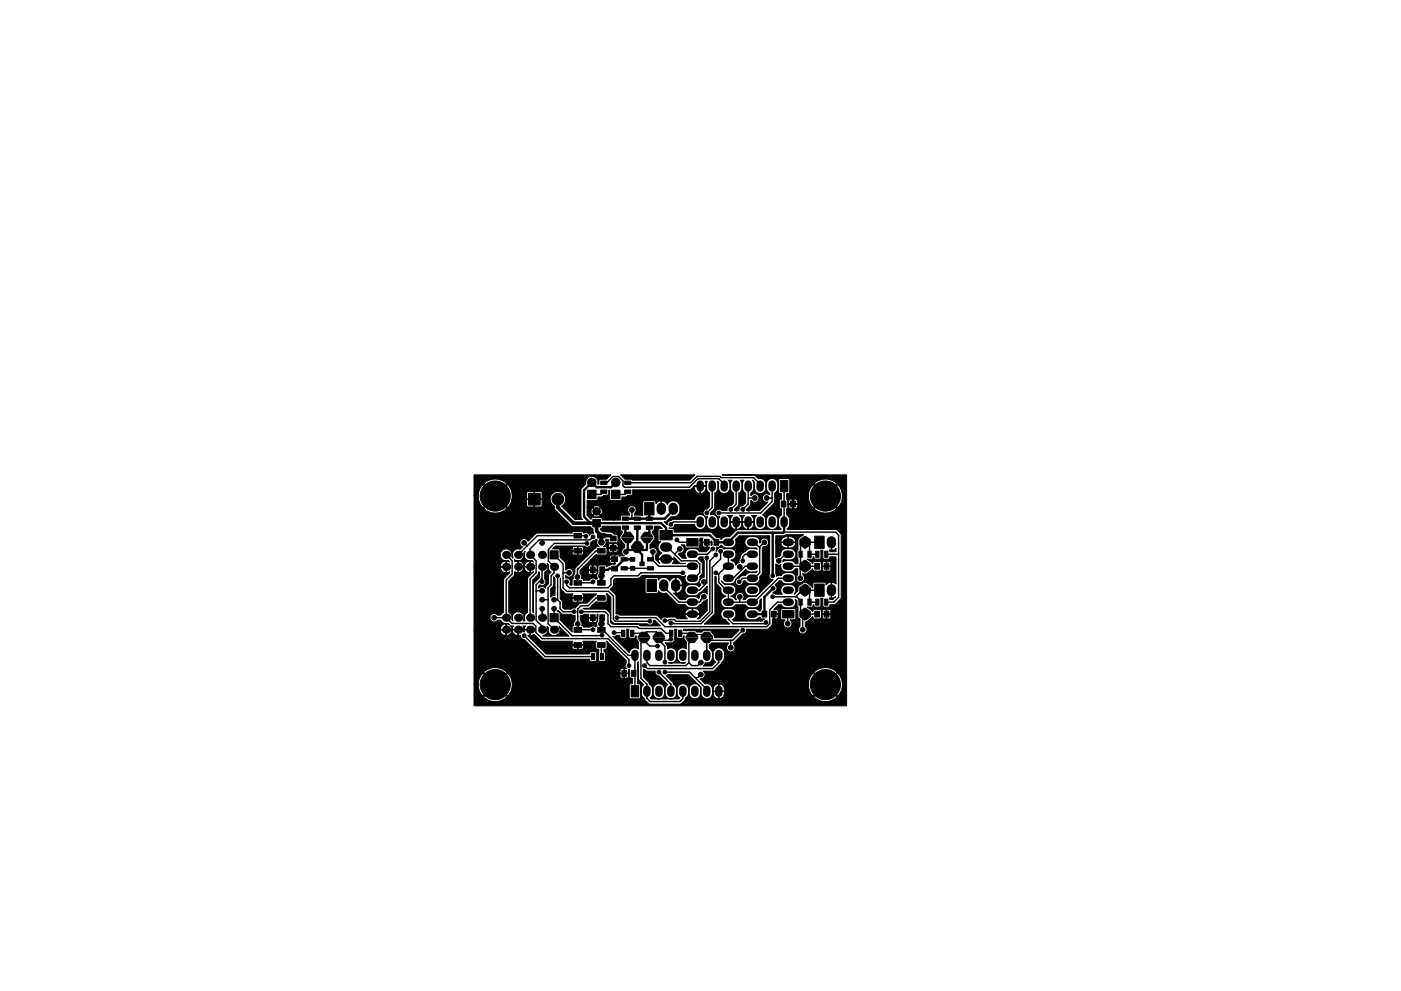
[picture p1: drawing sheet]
<svg xmlns="http://www.w3.org/2000/svg" width="297mm" height="210mm" viewBox="0 0 297 210" stroke-linecap="round" stroke-linejoin="round" font-family="sans-serif">
<g fill="#000" stroke="#000" stroke-width=".21">
<path d="M103.8 104.2l1.2 1 1.1-1.1-1 1.1 1.1 1.1-1.2-1-1.1 1.1 1-1.2zM109.1 118.7a1.33 1.33 0 0 0 1.5 0 1.33 1.33 0 0 0 .5-1.5l.2-.2a1.27 1.27 0 0 0 .1 1.5 1.27 1.27 0 0 0 1.4 .4l.3 .3-.5-.2-.2 .1v2.3l.2 .1 .5-.2-1.1 1.1-.2 .4v7.1a1.26 1.26 0 0 0-.5 1.8h-.4a1.27 1.27 0 0 0-1-1.9 1.27 1.27 0 0 0-1.1 1.9l-.3-.2a1.25 1.25 0 0 0-.6-1.6v-6.6l1.1-1.2 .1-.8 .5 .2 .2-.1v-1.1l.1 1.1a1.2 1.2 0 0 0 1.3-.9l.5 .8 .4 .2 .2-.1v-1.1h-1.1v.2l-.2-.2h-1.2v-1.2l.1 1.1h1.1l.1-.2 .1 .2h1.1v-1.1a1.2 1.2 0 0 0-1.2 .9 1.26 1.26 0 0 0-2-.8zM112 104.7h2.5v2.5h-2.5zM116 119.6l.3 .2a1.25 1.25 0 0 0 .6 1.6l-.6 .6v1.8l-.6 .6v.4a.9 .9 0 0 0-1.5 0v-.5l.2-.2a.83 .83 0 0 0 1.2-.2 .83 .83 0 0 0-.1-1.1v-1.4a1.26 1.26 0 0 0 .5-1.8zM116.6 116.9h1.7v1.7h-1.7zM121.7 116.3h1.6v1h-1.6zM121.7 113.1h1.6v1h-1.6zM124.6 104h1.8v1.8h-1.8zM117.2 116.5l.1-.2h4l.1 .5h1.1v-.8v.8h1.1l.1-.6-.4-.3h-1.6l-.4 .4h-4l.5-.5h6.1a.85 .85 0 0 0 1 .2 .85 .85 0 0 0 .4-.9l1.1-.7 .2 .1a1 1 0 0 0 .4 1.4l-.6 .2-4.4 4.3-.1 .3v1a1.02 1.02 0 0 0-.4 1.1l-.2 .3v1.1h-.4l-.2-.2a.8 .8 0 0 0 .1-1 .8 .8 0 0 0-.9-.3v-.6a.91 .91 0 0 0 1.4 .1 .91 .91 0 0 0 0-1.3 .91 .91 0 0 0-1.4 .1v-1.5l-1.2-1.3v-1.2h2.6v.5l.4 .2 .8-.1v-.7l.1 .8h.8l.3-.2v-.5h-5l-.2-.5zM125.7 110.2h1.6v1.6h-1.6zM127.4 102.1h1.3v.7h-1.3zM127.4 104h1.3v.7h-1.3z"/>
<path d="M126.7 116.3h1.6v1h-1.6zM126.7 113.1h1.6v1h-1.6zM100.5 100.7h29l-.9 1h-1.5l-.1 .3v.7h-.3a1.3 1.3 0 0 0-1.2-1.6 1.3 1.3 0 0 0-1.3 1.6l-.9 .9-.1 .4v5.6l.3 .6h-1.6l-2.8-2.8a1.66 1.66 0 0 0 .5-2.5 1.66 1.66 0 0 0-2.6 0 1.66 1.66 0 0 0 .5 2.5l.2 .8 3.5 3.4 .4 .2h3.7l.1 .3 .3 .1 .2 .9a.79 .79 0 0 0-.9 .5 .9 .9 0 0 0-1.3-.5l-.3-.3-1.7-.1-.4 .4h-7.5l-1.9 1.7a.9 .9 0 0 0-1.4-.2 .9 .9 0 0 0 .3 1.4l-.5 .5a1.27 1.27 0 0 0-1.5 .5 1.27 1.27 0 0 0 0 1.4l-.3-.3 .1-.1a1.27 1.27 0 0 0-1.3-1.5 1.27 1.27 0 0 0-1.2 1.4 1.27 1.27 0 0 0 1.6 1l.3 .3-.4-.2-.2 .1v2.3l.2 .1 .4-.2v.3l-1.2 1.3v7l-.2 .1a1.11 1.11 0 0 1-1.1 .5 .9 .9 0 0 0-1.3-.1 .9 .9 0 0 0 0 1.3 .9 .9 0 0 0 1.3-.1 1.11 1.11 0 0 1 1.1 .5l.5 .2h.6l.4 .3-.5-.2h-.2v1.1h1.1l.1-.1-.4-.7 .7 .1-.3 .6 .1 .1h2.3l.1-.1-.3-.6h.6l-.2 .6v.1h1.3l-.1 1.3h.2l.6-.2 1.6 1.4 6.6 .1-.1 .2 .1 .5h2.2l.1-.5-.1-.2h2.8l-.1 1.3 .2 .3 .4 .1v2.2l.3 .4h.9l.3-.3v-1.5l-.3-.3v-.5l.4-.1 .2-.2v-1.2l-.1-.2h.1l4.1 4.1v.4a.8 .8 0 0 0 0 1.2l-.4 .1v.9h.8v-.8h.3v1.6l.2 .3h.4v1.2h-.5l-.2 .4v2.4l.3 .3 1.8 .1 .3-.4v-2.5l-.2-.3h-.4v-4.6l.1-.1v3.6l1.2 1.3-.5 .7v1.3l.7 1.2 .8 .8 6.8 .1 .9-.8 .1-.5 .5-.4 .2-.4v-1.1h.1v1.1a1.2 1.2 0 0 0 1.3 1 1.2 1.2 0 0 0 1.1-1.2v-1.1a1.2 1.2 0 0 0-1.3-.9 1.2 1.2 0 0 0-1.1 1.1l-.1-.2a1.2 1.2 0 0 0-1.3-.9 1.2 1.2 0 0 0-1.1 1.1v1.1l.5 .8-.2 .2h-5.8l-.3-.2 .5-.8 .1-1.1h.1v.9a1.2 1.2 0 0 0 1.2 1.2 1.2 1.2 0 0 0 1.2-1.2v-1.1a1.2 1.2 0 0 0-1.3-.9 1.2 1.2 0 0 0-1.1 1.1h-.1l-.2-.6-.5-.4-.1-.3-1.2-1.2v-1.7l.8 .4h1.7a.8 .8 0 0 0 .8 1l1.9 1.9-.5 .7-.1 1.1a1.2 1.2 0 0 0 1.2 1.2 1.2 1.2 0 0 0 1.2-1.2v-1.3l-.6-.6-.2-.4-1.4-1.4 .4-.2h4.4l2.7 2.7v1.4a1.23 1.23 0 0 0 1.5 .9 1.23 1.23 0 0 0 .9-1.5h.1v.4a1.03 1.03 0 0 0 1.1 1.1l.2-1.5v1.5h.1a1.27 1.27 0 0 0 1-1.5h-2.5v-.5h.1v.4h1.1v-1.4l.2 1.4h1.1l-.1-.8-.6-.6h18.5a3.1 3.1 0 0 0 1.1 2.5l.3-.2-.3 .3 .4 .4a3.4 3.4 0 0 0 4.6-.4l-.2-.3 .2 .2 .5-.4a3.4 3.4 0 0 0-.5-4.5l-.3 .2 .3-.3-.4-.4a3.4 3.4 0 0 0-4.6 .4l.3 .3-.3-.2-.5 .4-.3 .6-.3 1.4-18.8-.1a1.2 1.2 0 0 0-1.4 1.1h-.1a1.19 1.19 0 0 0-1.6-1.1l-1-1.1a.9 .9 0 0 0 .9-.5 .9 .9 0 0 0-.3-1.1h2l.4-.2 1.9-2.1 .2-.4v-1.3a1.2 1.2 0 0 0-1.3-1 1.2 1.2 0 0 0-1.1 1.2v1.1l.5 .7-.8 .9h-1.8l.4-.7a1.19 1.19 0 0 0 1.6-1.1l-.1-1.1-.1-.4-.5-.4v-.9l.4-.3h3.6v.3a.9 .9 0 0 0-.1 1.3 .9 .9 0 0 0 1.3 0 .9 .9 0 0 0-.1-1.3v-.3l2-1.9a.8 .8 0 0 0 .8-1l4.6-.1 .8-.9v-1.2l.3-.1v-.9l.2 1h.5l.2-.2v-.8l-.9-.1h.9v-.7h.6l.1 1.8 .3 .2h.6v.1a.9 .9 0 0 0-.2 1.3 .9 .9 0 0 0 1.4 0 .9 .9 0 0 0-.1-1.3v-.1h.9l.2-.2v-2l-.4-.2h-2.4l-.3 .1-.1 .3h-.6l-.3-.2-.5 .1 1-1.1a1.36 1.36 0 0 1 1.2 .6h1.5a1.2 1.2 0 0 0 .8-1.7l.4 .3v1l.2 .3v2.1l.4 .5v1.5a.9 .9 0 0 0-.1 1.3 .9 .9 0 0 0 1.3 0 .9 .9 0 0 0-.1-1.3v-.9l1.3-.9 .2-.3 .5 .5h1.1l.3-.2v-.7h.2l.1 .8 .7 .1 .2-1 .1 1h.5l.2-.3-.1-.7-1.9 .1v-.8h.2l.1 .6h.8v-.8l.1 .8h.7l.1-.6-.2-.3h-1.2l-.4 .3h-.2l-.3-.3h-1.1l-.5 .4-.1-.2-1-.7h1l.3-.5h.1l.1 .3 .3 .2 1-.1 .1-.3v-1.5h.5v1.7l.3 .2h.8l.3-.2v-.3l1.2-.1 1.1-1.1 .2-.4-.1-13.5-.8-.8-.3-.1h-10.3l.5-1.1v-1.3l-.6-.6v-1.4l.2-.3v-.5h.2v.6l.3 .2h.6v-.9l.2 1 .5-.1 .2-.3-.1-.6-1.9 .1v-.8h.2l.1 .6h.8v-.9l.1 .9h.7l.1-.6-.3-.4h-1.2l-.3 .4h-.2l-.2-.4v-.7h4.6v.7a2.51 2.51 0 0 0 1.1 1.8l.3-.2-.3 .3 .4 .4a3.4 3.4 0 0 0 4.6-.4l-.2-.3 .2 .2 .5-.4a3.4 3.4 0 0 0-.5-4.5l-.3 .2 .3-.3-.4-.4a3.4 3.4 0 0 0-4.6 .4l.3 .3-.3-.2-.5 .4-.3 .6-.3 1.4h-4.6v-.5h.4l.2-.3v-2.6l-.4-.3h-1.6l-.3 .2-.1 2.7 .3 .3h.4v1.2l-.4 .1-.1 .3v1.3l.2 .3 .3 .1v1.3l-.6 .6-.1 1.3 .6 1.2h-9.3l-1.6 1.5h-.9l-.8 .5h-.2l-.3-.3-.6-.1-1.3-1.1h-7.7l-.1-.7-.9-.1v-.1a.8 .8 0 0 0 1.1-.7l4.3 .1a1.2 1.2 0 0 0 1.2 .9 1.2 1.2 0 0 0 1.2-1.1l-.1-1.1a1.2 1.2 0 0 0-1.2-1 1.2 1.2 0 0 0-1.1 1.1h-4.5l-.6 .3a.8 .8 0 0 0-.8 .8l-.6-.6 .5-.1 1-1a1.39 1.39 0 0 0 1.8-1.3 1.49 1.49 0 0 0-.6-1.9 1.49 1.49 0 0 0-1.9 .5l-.1 .2-.6-.6-.4-.2h-.2v1.7h-.1v-1.7h-.5l-.6 .5-.1-.4-.3-.1h-2.1l-.3 .3v2.8l-1.8-.1v-.4a.9 .9 0 0 0 .2-1.3 .9 .9 0 0 0-1.4 0 .9 .9 0 0 0 .1 1.3v.4l-1.7 .1-.2 .2v.7h-3.8l-.1-.3-.3-.2h-1.7l-.3 .4-.8-.8 1.2-.1a.91 .91 0 0 0 1.5 0l-.7-.7-.8 .7h-1.2v-.8h.8l.1 .5 .3 .2 .9-.7 .7 .7a.91 .91 0 0 0 0-1.5l-.7 .8-.9-.8-.3 .3-.1 .5h-.8v-.8h1.2l.8 .7 .7-.7a.91 .91 0 0 0-1.5 0h-1.2v-1.5h2l.2-.2 .1-.6h.7l.5-.3 1-.1 .1-1h.2l.1 2.1 2.1 .1 .3-.2 .1-.6h.7l.5-.3 .9-.1 .1-1.1h12.1l.3-.1 .7-.6 .1 .4a1.03 1.03 0 0 0 1.1 1l.1-1.4v1.4l.2 .1a1.27 1.27 0 0 0 1-1.5h-2.5l2.5-.1-.2-1h.5l-.2 1.5 .2 .6 .5 .4v2.9l-.7 .5a.8 .8 0 0 0-.7 1 .8 .8 0 0 0 .9 .6l-.2 .5v1.3a1.2 1.2 0 0 0 1.3 .9 1.2 1.2 0 0 0 1.1-1.1v-1.1a1.2 1.2 0 0 0-1.6-.9l.1-.4 .8-1 .1-3.2 .4-.4 .2-.6-.2-1.5 .4 .3-.1 1.2a1.2 1.2 0 0 0 1.2 1.1 1.2 1.2 0 0 0 1.2-1.1v-1.1l-.3-.6h.8l-.3 .6v1.1l.2 .6 .4 .4v2.1l-.6 .6a.8 .8 0 0 0-.7 1l-1.3-.1a.8 .8 0 0 0-1.3 .5 .8 .8 0 0 0 1 .9l-.2 .5v1.3a1.23 1.23 0 0 0 1.5 .9 1.23 1.23 0 0 0 .8-1.5h.2v.4a1.03 1.03 0 0 0 1.1 1l.1-1.4v1.4l.2 .1a1.27 1.27 0 0 0 1-1.5h.1v.4a1.03 1.03 0 0 0 1.2 1l.1-1.4v1.4l.2 .1a1.27 1.27 0 0 0 .9-1.5h-5.1v-.9l-.4-.5h1.1l-.4 .4-.1 .9h2.4l-.1-.9-.4-.4h1.1l-.4 .4-.1 .9h2.4l-.1-.9-.4-.4h1.1l-.4 .7v1.3a1.2 1.2 0 0 0 1.2 .9 1.2 1.2 0 0 0 1.2-1.1v-.9h.1v1.1a1.2 1.2 0 0 0 1.3 .9 1.2 1.2 0 0 0 1.1-1.1v-1.1a1.2 1.2 0 0 0-1.3-1 1.2 1.2 0 0 0-1.1 1.2h-.1l-.2-.6-.5-.5 2.5-2.6 .1-2 .5-.6 .1-1.3a1.2 1.2 0 0 0-1.2-1.2 1.2 1.2 0 0 0-1.2 1.2v1.1l.2 .4 .5 .4v.4a.9 .9 0 0 0-1.5 .5 .9 .9 0 0 0 1.1 1l-1.7 1.8h-2.8v-.2l.8-.9 .1-1a.94 .94 0 0 0 1.5 .1 .94 .94 0 0 0-.4-1.5h-.5l-.6 .3v-.5l.4-.4 .2-.4v-1.3l-.3-.6 .5 .5v1.4a1.2 1.2 0 0 0 1.2 .9 1.2 1.2 0 0 0 1.2-1.1l-.1-1.1a1.2 1.2 0 0 0-1.5-.9l-.9-.8-6.8-.1h26.4v49h-79v-4.5h.9v.7a2.51 2.51 0 0 0 1.1 1.8l.3-.2-.3 .3 .4 .4a3.4 3.4 0 0 0 4.6-.4l-.2-.3 .2 .2 .5-.4a3.5 3.5 0 0 0-.2-4.3h23.7v.7l.7 .2 .2-1 .1 1 .5-.1 .2-.3v-.6l-25.4 .1-.3-.2-.2 .2 .2-.3-.6-.5h24.6v.6h.8l-.1-1-.5 .1-.2 .3h-24.6l-.4-.3a3.3 3.3 0 0 0-4 .8l.3 .3-.3-.2-.5 .4-.3 .6-.3 1.4h-.9v-11.4h5.6l.3 .7 .7 .3h.2l.1-1.2v1.2a1.2 1.2 0 0 0 1.2-1l.4 .7 .6 .3h.2l.1-1.2v1.2h.4a.8 .8 0 0 0 .8 .9l4.4 4.2h9.5l.1 .3 .3 .2h.8l.3-.4v-1.4l-.3-.3h-1l-.2 .5h-9.2l-1.8-1.8h7.3v.5l.4 .2 .8-.1v-.7l.1 .8h.8l.3-.2v-.5h-9.7l-2.1-2.1v-.1h.4v-1.2h-1.1v.5h-.2v-.5h-2.3l-.1 .2-.1-.2h-2.3l-.1 .2h-5.6v-.4h5.6l.1 .1h1.1v-1.1h-.2l-.7 .3-.3 .7h-5.6v-12.9h5.6l.5 .8 .5 .2 .2-.1v-1.1h-1.1l-.1 .2h-5.6v-.5h5.6l.1 .2h1.1v-1.1l-.2-.1-.7 .4-.3 .6h-5.6v-14.8h.9a3.1 3.1 0 0 0 1.1 2.5l.3-.2-.3 .3 .4 .4a3.4 3.4 0 0 0 4.6-.4l-.3-.3 .3 .2 .5-.4 .5-1.2h3.1v1.1l.2 .3 1.3 .1 .2-1.6 .1 1.6h1.2l.3-.3-.1-1.3-6.3 .1 .1-1.5h3l.1 1.3h1.5v-1.5l.1 1.5h1.5l.1-1.3-.2-.3h-2.7l-.4 .3h-3a2.5 2.5 0 0 0-1.1-1.8l-.3 .2 .3-.3-.4-.4a3.4 3.4 0 0 0-4.6 .4l.3 .3-.3-.2-.5 .4-.3 .6-.3 1.4h-.9zM129.4 115.7h1.2v1h-1.2zM129.4 113.7h1.2v1h-1.2zM129.7 118.1h1.2v1h-1.2zM129.7 104h1.8v1.8h-1.8zM127.7 111.6h3.8v.8l.4 .3 .1 .4-.6 .7v.4l1 1.3v.7l-.1 .1a.9 .9 0 0 0-.5 .8 .9 .9 0 0 0 .6 .8h-.8l-.3 .2-.2-.3-.6-.1-.1 1.7 .2 .1-.2 .2h-.8l-1 .5-.3-.3-1.4 .1-.1 1.5-.3 .6 .2 .6-.3 .2a.8 .8 0 0 0-1.4 .2h-1.3l-.1-.2-.3-.2a.89 .89 0 0 0-.3-1v-.7h1.8l.1 .8 .6 .1 .2-1v.9l.5 .1 .3-.1v-.9l-3.5 .1 .8-.8h1l.1 .6h.7v-.8l.1 .8 .9-.1v-.5l-.4-.3h-1.1l-.3 .3h-1l1.4-1.4h4.1l.1 .6h.9v-.7l-5.1 .1 .7-.7h3.4l.1 .5h.9l-.1-.9h-.6l-.3 .4h-3.4l.5-.5 .3 .2 1.8-.1 .2-.3v-1h.3v.5l.3 .2 .6-.1v-.7l.3 .8h.5l.3-.2-.1-.6-2.2 .1-.2-.4-.5-.1 .3-.2h.7l.1 .5h.8l.2-.8v.8h.8l.1-.5-.2-.3-1.5-.1-.3 .4h-.7a.99 .99 0 0 0 .1-1.2l.6-.1v.5l.3 .2h1.5l.2-.3v-1.1l-.2-.3-.6-.1-.6-.4-1.9-.2-.4-.4 .3-.3zM131.8 114.1h2.6l-.8 1.1h-1zM132.4 104h1.3v.7h-1.3zM132.4 102.1h1.3v.7h-1.3zM131.7 118.3h1.3v.7h-1.3z"/>
<path d="M131.9 109.7h1.3v.7h-1.3zM131.9 111.6h1.3v.7h-1.3zM133.7 118.3h.9v.8h-.9zM133.9 116.2h2.5l-.7 1h-1.1zM132.6 112.9h1l.8 1h-2.6zM134.5 111.6h1.3v.7h-1.3zM134.5 109.7h1.3v.7h-1.3zM135.9 114.1h2.5l-.7 1.1h-1.1zM134.6 115h1.1l.7 1h-2.5zM136.7 106.6h2v2.6h-2zM137 109.7h1.3v.7h-1.3zM137 111.6h1.3v.7h-1.3z"/>
<path d="M136.6 112.9h1.1l.7 1h-2.5zM137.3 118.3h1.3v.7h-1.3zM139.9 112.5h2.6v2h-2.6zM138.7 111.6h1.2l.5 .5-.6 .1-.3 .3v2.1l.2 .3h.4a1.4 1.4 0 0 0 .2 2.4l-.6 .6-.2 .4 .1 .3h3.2l.1-.4 1.2 1.2 1.3 .1-2.9 .1 .3-.5v-.4h-3.2v.4l.3 .5-.9-.9v-.9a.9 .9 0 0 0 .1-1.3 .9 .9 0 0 0-1.3-.1v-.9l1-1.3v-.4l-.5-.7v-.4l.4-.3zM145.6 114.3h2.4v1.6h-2.4zM131.6 100.7h15.7l-1.1 1.2h-12.1l-.3-.2h-1.3zM144.5 115.6h.7v.4l.3 .3h2.5l.4-.3v-.8h.6l.1 .7 .6 .2 .1-1-1.4 .1v-1h.7v.8h1.6l.1-.2 .2 .1v.8h-.2l-.1-.6h-.8v.9l.5 .1-.1 .4-.5 .5h-1.5l-.6-.5-1.3-.1a1.2 1.2 0 0 0-1.1 .8 1.2 1.2 0 0 0 .2 1.2h-.8l-.9-.8 .2-.3a.9 .9 0 0 0 1-.6 .9 .9 0 0 0-.5-1.1zM130.1 123l.3-.3h5l.7-.6 8.2 .1a.8 .8 0 0 0 1.1-.1 1.2 1.2 0 0 0 1 1.8h1a1.2 1.2 0 0 0 1-1.6l.5-.7v-2l-.1-.3-.8-.8 .3-.4h.8v.5l.2 .3v3.6h-.2a.9 .9 0 0 0-.7 .7 .9 .9 0 0 0 .2 .9l-.4 .4-.8-.5h-1.2a1.2 1.2 0 0 0-1 1.3 1.2 1.2 0 0 0 1.2 1.1h1l.5-.2 2-1.8v1.6a.9 .9 0 0 0-1-.2 .9 .9 0 0 0-.6 .9l-.2 .3-.7-.4h-1.2l-.5 .2-.4 .4h-1.1l-1.4-1.4h.4v-1.5l.1 1.5 .2 .1a1.44 1.44 0 0 0 1.2-1.6h-1.5v-1.7l.1 1.6h1.4v-.3a1.4 1.4 0 0 0-1.2-1.4 1.4 1.4 0 0 0-1.5 .8 1.4 1.4 0 0 0-2.4-.2l-.1-.4-.2-.2-2.4 .1-.1 .3 .1 2.9 2.4 .1 .2-.2 .1-.4 .8 .6 .8-.1 2.5 2.4 1.6 .1 .4 .5 .5 .1h1.5l.6-.6 .4-.2 .4-.6 .6-.1 .2-.2v2.4l-1.7 1.7h-.3l.4-.6v-.4h-3v.4l.4 .6h-2.1l-.6-.4h-1.2l-.3 .2a.8 .8 0 0 0-1.3 .3l-1-.9h-7.8l-.4-.2h-.4v-.2h14.6l.1 .1h1.5v-1.1l.1 1.1h1.4l.1-.1a1.31 1.31 0 0 0-1.6-1 1.27 1.27 0 0 0-1.6 1h-14.6v-3.7l-1.2-1.4 .7-.7zM149.4 114.4h1v1.3h-1zM151.4 114.4h1v1.3h-1zM157 101.9h.8l-.4 .6v1.3l.2 .4 .5 .4v2.1l-.6 .6a.8 .8 0 0 0-.8 1h-1v-.2l.9-.9v-2.6l.5-.4 .2-.4v-1.3zM165.4 101.9h1.6v2.4h-1.6z"/>
<path d="M165.6 106.3h1v1.3h-1zM167.6 106.3h1v1.3h-1zM169.4 116.9h.7v1.3h-.7zM164.5 113.7h1.7l.4-.3h3.8l-1.2 1.1v2.1l-.2 .3 .2 2.7a1.36 1.36 0 0 1-1.2-.6l-1.3-.1-.7 .3v-.3l.2-.2 1.4 .1a1.2 1.2 0 0 0 1.1-1.2 1.2 1.2 0 0 0-1.1-1.2h-.9a1.19 1.19 0 0 0-1.2 1.4l-.3 .3-.7 .2v-3h1.1a1.27 1.27 0 0 0 1.5 1v-1.2l.1 1.2a1.13 1.13 0 0 0 1.4-1.2h-3v.2h-1.1v-.5l2.6 .2v-1.1l.1 1.1h1.4a1.17 1.17 0 0 0-1.5-1.1 1.27 1.27 0 0 0-1.5 .9h-1.1zM169.6 114.5l1-.7v2.5l-1-.7zM169.6 119.6l1-.7v2.5l-1-.7zM170.8 113.8l1 .7v1.1l-1 .7zM171.3 116.9h.7v1.3h-.7zM172.7 113.8h2v2.6h-2zM172.9 116.9h.7v1.3h-.7zM164.5 119.6a.89 .89 0 0 0 1.1 .1 1.19 1.19 0 0 0 1.1 1.6h1.1l.4-.2 .4-.4h.5v1.3a.9 .9 0 0 0-.1 1.3 .9 .9 0 0 0 1.3 0 .9 .9 0 0 0-.1-1.3v-.4l.3 .2h.5l1.1-.9 .1-.2 .5 .5 1.2-.1 .2-.3v-.5h.2l.1 .6 .2 .2h.6v-.9l.2 1 .7-.2-.1-.8-1.9 .1v-.8h.2l.1 .6h.8v-.9l.1 .9h.7l.1-.6-.2-.3-1.2-.1-.4 .4h-.2l-.3-.4h-1.1l-.5 .5-.1-.3-1-.7h1l.3-.5h.1l.1 .4 .3 .1h1l.1-.4v-1.4h.5l-.1 1.5 .3 .3h1l.2-.5h1.4v5.8l-.5-.3h-.5v3.2h.5l.4-.2-.6 .6h-.7l-.1-.4h.4v-3.2l-.2-.1-.9 .6v-.4l-.3-.2h-2.2l-.3 .3v.9l-1.3-1.1h-.5l-1.2 .8-.1 .9-.8 .8 .1-.2a1.2 1.2 0 0 0-.9-1.9h-1.1a1.21 1.21 0 0 0-.6 2.1h-1.5l-.6-.3 .4-.2a.8 .8 0 0 0 .5-.7 .8 .8 0 0 0-.4-.8l.9-.9h.5l.4 .5 .4 .2h1.3a1.2 1.2 0 0 0 .9-1.3 1.2 1.2 0 0 0-1.1-1.1h-1.1l-.4 .2-.4 .4-1.1 .2-.1-.6zM174.8 116.9h.7v1.3h-.7z"/>
<path d="M173.9 104.1l1.1 1.1 1.2-1-1.1 1 1 1.2-1.1-1.1-1.2 1 1.1-1.1zM176.2 115h.1v1.7h.5l.5-.3v.6h-1.4l-.1-.3h.4zM114.2 121.3l.2 .1v1.2l-1.3 1.4v6l-.2-.1v-6.9l1.2-1.2zM116.6 130.2h1.7v1.7h-1.7zM117.4 122.4l.3 .3v3.7h-.5l-.4 .3v-1.8l.6-.7zM118.3 129.5l1 .8h1.9l.3 .3h.4v1.1a.89 .89 0 0 0-.2 1l-.4 .4v1l-2.6-2.6v-1.4l-.2-.3h-.4zM118.8 122.7l.1 2.3 1 1h1.6l-.2 .3 .1 .5h2.2l.1-.5-.2-.3h3l-2 2h-1.5l-.9 .8a.39 .39 0 0 1-.6 .2l-.3 .2h-1.6l-.3-.3v-1.3l-.5-.6h2.5v.5l.4 .2 .8-.1v-.7l.1 .8h.8l.3-.2v-.5h-4.9zM116 132.9l.3 .3a1.27 1.27 0 0 0 1.3 1.7 1.27 1.27 0 0 0 .9-2l2.1 2.1-5.5-.1a1.26 1.26 0 0 0 .9-2zM121.7 123.1h1.6v1h-1.6zM121.7 126.3h1.6v1h-1.6zM121.7 136.3h1.6v1h-1.6zM121.7 133.1h1.6v1h-1.6z"/>
<path d="M123 130.6h.5l.3-.3h1l.1 .7h1.6l.1-.7h.2l-.1 1.4-.2 .5a.5 .5 0 0 1-.3 .8 .8 .8 0 0 0-1.1 0h-1.4l-.1-.1a.39 .39 0 0 1-.2-.6l-.4-.6v-.5h1.8v.6l.3 .3 .5-.1v-.9l.1 .9h.7l.2-.2v-.6h-3.6zM125.4 138.7h.7v1.3h-.7zM125.2 130.4h1v1.3h-1zM125.2 120.3h1v1.2h-1zM127.3 138.7h.7v1.3h-.7zM127.2 130.4h1v1.3h-1zM127.2 120.3h1v1.2h-1zM126.7 123.1h1.6v1h-1.6zM126.7 126.3h1.6v1h-1.6zM126.7 136.3h1.6v1h-1.6zM126.7 133.1h1.6v1h-1.6zM123.6 129.1l1.3-.1 1.5-1.4 .3 .2 1.8-.1 .2-.3v-1.1l-.2-.3h.3l.7 .7v4.8l.6 .8 7.1 .1a.8 .8 0 0 0 1 .1 .8 .8 0 0 0 .4-.9h.2l1.2 1.2h-4.3l-.6-.4h-5.3l-.3-.3-.1-1.9-.8-.9-4.8-.1z"/>
<path d="M129.7 120.1h1.2v1h-1.2zM131.8 133.7h.7v1.3h-.7zM131.7 120.2h1.3v.7h-1.3zM129.9 135l1.5-.2v.4l.2 .2h1l.3-.3-.1-1.6h.5v1.5l.1 .3 1.1 .1 .4-.5v.6l.5 .7-.1 1.5a1.2 1.2 0 0 0-1.9 .8zM133.7 120.2h.9v.8h-.9zM133.7 133.7h.7v1.3h-.7zM135.2 135.3h2.6l-.7 1h-1.1zM135.7 119.2h.9v.8h-.9zM137.2 122.9h2v2.6h-2zM136 134.1h1.1l.7 1h-2.6zM138.4 135.3h2.6l-.8 1h-1zM137.3 120.2h1.3v.7h-1.3z"/>
<path d="M139.2 134.1h1l.8 1h-2.6zM142 133.7h.7v1.3h-.7zM143 133.5h.5v1.5l.1 .3 1 .1 .5-.5-.1 .6 .6 .7-.1 1.5a1.2 1.2 0 0 0-1.9 .9v.9a1.2 1.2 0 0 0 1.8 1l-.2 .2h-3.5l.1-.1a1.2 1.2 0 0 0 1.6-1.1v-.9a1.2 1.2 0 0 0-1.9-.9v-.8l-.5-.5h1a.9 .9 0 0 0 .9-.3 .9 .9 0 0 0 .1-.9zM143.9 133.7h.7v1.3h-.7zM145.4 135.3h2.6l-.8 1h-1zM146.2 134.1h1l.8 1h-2.6zM148.6 135.3h2.5l-.7 1h-1.1zM149.3 134.1h1.1l.7 1h-2.5zM151.6 122.3h.3v1.5l1 1.1a1.19 1.19 0 0 0 1 1.5v.2a1.2 1.2 0 0 0-1.1 1.2 1.2 1.2 0 0 0 1.2 1.2l1.3-.1 .6-.6h2.1l.7 .6 1.3 .1a1.19 1.19 0 0 0 1.1-1.6l.3-.4v2.3l-.2 .3h-.3l-.8-.5h-1a1.2 1.2 0 0 0-1.2 1.2 1.2 1.2 0 0 0 1.2 1.2h1l.8-.6h.3l.2 .4h.7l-.4 .5h-6.1l-.4-.4a1.2 1.2 0 0 0 .8-1.3 1.2 1.2 0 0 0-1.1-1h-.9a1.25 1.25 0 0 0-1.2 1.2 1.25 1.25 0 0 0 1.1 1.3l.8 .8h-5.3l2.2-2.3zM144.9 133.5h11.8v.2l-1.6 1.6h-3.6v-.4l-1-1.2h-1.2l-.4 .4h-1.2l-.4-.4-2.3 .1zM161.6 129.7h1v1.2h-1zM151.8 116.1h.7l.3-.4h.2l.8 .5h1.3a1.2 1.2 0 0 0 .8-1.7l.8-.8h6.5l-.1 8.1a.8 .8 0 0 0 .8 1.2l-3.6 3.6h-1.4l-.5 .2-.4 .4h-.5a.9 .9 0 0 0 0-1.3 .9 .9 0 0 0-1.3 .1 .9 .9 0 0 0 0 1.2h-.3l-.4-.4-.5-.2v-.2a1.19 1.19 0 0 0 1-1.2h1.9l.1 .5 .4 .5 .5 .2h1.1a1.2 1.2 0 0 0 1.1-1.2 1.2 1.2 0 0 0-1.1-1.2h-1.1l-.5 .2-.4 .6-.1 .4h-1.9a1.2 1.2 0 0 0-1.1-1.2l-1.2 .1-.8-.9 .7 .6 1.3 .1a1.19 1.19 0 0 0 1.1-1l2.1-2.1 .8 .5h1.1l.5-.1-.2 .3-1.6 .1-.7 .5-.7 .1-.6 .4a.8 .8 0 0 0-.8 .9 .8 .8 0 0 0 .9 .7 .8 .8 0 0 0 .7-.8l.2-.2h.3l.4 .5 .5 .2h1.2a1.2 1.2 0 0 0 1-1.6l.5-.7v-5.3l.3-.3a.92 .92 0 0 0 1-1 .92 .92 0 0 0-1-.9 .92 .92 0 0 0-.8 1.1 1.19 1.19 0 0 0-1.1-1.3h-1.1a1.2 1.2 0 0 0-1 1.2 1.2 1.2 0 0 0 1.2 1.2l1.2-.1 .2 .4-.5-.2h-1.1l-1.2 .7-.7 .8-.3 1 .1 .5-.5 .2-.3 .3a1.19 1.19 0 0 0-1-1l.1-.1a1.2 1.2 0 0 0 .9-1.3 1.2 1.2 0 0 0-1.1-1.1l-1.4 .1a.8 .8 0 0 0-.9-.3 .8 .8 0 0 0-.6 .8l-.2-.1 .1-.4z"/>
<path d="M163.6 129.7h1v1.2h-1zM165.9 129.5h2.4v1.6h-2.4zM169.4 127.1h.7v1.3h-.7zM169.6 124.7l1-.8v2.6l-1-.8zM169.6 129.8l1-.8v2.6l-1-.8zM170.8 118.9l1 .7v1.1l-1 .7zM170.8 123.9l1 .8v1l-1 .8zM170.8 129l1 .8v1l-1 .8zM171.3 127.1h.7v1.3h-.7zM172.7 123.9h2v2.6h-2zM172.7 119.5h1v1.3h-1zM172.7 129.7h1v1.2h-1z"/>
<path d="M172.9 127.1h.7v1.3h-.7zM174.7 119.5h1v1.3h-1zM174.7 129.7h1v1.2h-1zM174.8 127.1h.7v1.3h-.7zM103.8 144.2l1.2 1 1.1-1.1-1 1.1 1.1 1.1-1.2-1-1.1 1.1 1-1.2zM131.8 142.2h1v1.3h-1zM133.9 142.2h1v1.3h-1zM133.8 145.5h1.6v2.4h-1.6zM173.8 144.2l1.2 1 1.1-1.1-1 1.1 1.1 1.1-1.2-1-1.1 1.1 1-1.2z"/>
<circle cx="102.6" cy="105.2" r=".4"/>
<circle cx="103.3" cy="103.6" r=".4"/>
<circle cx="103.3" cy="106.9" r=".4"/>
<circle cx="105" cy="105.2" r="3.2"/>
<circle cx="105" cy="107.6" r=".4"/>
<circle cx="105" cy="102.8" r=".4"/>
<circle cx="106.7" cy="103.6" r=".4"/>
<circle cx="106.7" cy="106.9" r=".4"/>
<circle cx="107.4" cy="105.2" r=".4"/>
<circle cx="111.1" cy="115.2" r=".5"/>
<circle cx="114.9" cy="115.2" r=".5"/>
<circle cx="118.3" cy="105.9" r="1.25"/>
<circle cx="120.6" cy="116.5" r=".25"/>
<circle cx="120.6" cy="117.7" r=".25"/>
<circle cx="121.9" cy="118.4" r=".25"/>
<circle cx="123.2" cy="118.4" r=".25"/>
<circle cx="124.2" cy="113.8" r=".4"/>
<circle cx="124.5" cy="117.7" r=".25"/>
<circle cx="124.5" cy="115.3" r=".4"/>
<circle cx="125.1" cy="106.9" r=".25"/>
<circle cx="125.3" cy="119.4" r=".25"/>
<circle cx="125.5" cy="102.4" r=".9"/>
<circle cx="125.7" cy="115.2" r=".25"/>
<circle cx="125.7" cy="113.9" r=".4"/>
<circle cx="126.4" cy="106.9" r=".25"/>
<circle cx="126.5" cy="108.5" r=".8"/>
<circle cx="127.5" cy="115.1" r=".6"/>
<circle cx="127.6" cy="106.9" r=".25"/>
<circle cx="128.3" cy="108.8" r=".25"/>
<circle cx="129" cy="119.6" r=".25"/>
<circle cx="129" cy="118.6" r=".25"/>
<circle cx="129.5" cy="117.6" r=".25"/>
<circle cx="130.2" cy="110.1" r=".25"/>
<circle cx="130.6" cy="102.4" r=".9"/>
<circle cx="131.1" cy="117.1" r=".25"/>
<circle cx="131.6" cy="116.1" r=".25"/>
<circle cx="132.7" cy="117.1" r=".5"/>
<circle cx="134" cy="108.2" r=".5"/>
<circle cx="134.6" cy="101.3" r=".25"/>
<circle cx="135.3" cy="104.4" r=".25"/>
<circle cx="138.4" cy="117.1" r=".5"/>
<circle cx="138.7" cy="101.3" r=".25"/>
<circle cx="139.1" cy="105.7" r=".25"/>
<circle cx="139.7" cy="104.4" r=".25"/>
<circle cx="141" cy="105.7" r=".25"/>
<circle cx="142.2" cy="111.3" r=".4"/>
<circle cx="142.7" cy="101.3" r=".25"/>
<circle cx="143.5" cy="104.4" r=".25"/>
<circle cx="143.5" cy="114.5" r=".4"/>
<circle cx="144.1" cy="116.5" r=".5"/>
<circle cx="147.3" cy="105" r=".25"/>
<circle cx="148.6" cy="114.5" r=".25"/>
<circle cx="148.6" cy="115.8" r=".25"/>
<circle cx="149.2" cy="105" r=".25"/>
<circle cx="149.9" cy="118.4" r=".4"/>
<circle cx="149.9" cy="108.8" r=".4"/>
<circle cx="151.1" cy="116.5" r=".4"/>
<circle cx="151.8" cy="117.7" r=".4"/>
<circle cx="152.4" cy="108.8" r=".4"/>
<circle cx="152.8" cy="117" r=".4"/>
<circle cx="154.9" cy="108.1" r=".4"/>
<circle cx="156.2" cy="108.2" r=".25"/>
<circle cx="157.5" cy="119" r=".4"/>
<circle cx="157.5" cy="108.1" r=".4"/>
<circle cx="158.7" cy="108.2" r=".25"/>
<circle cx="160" cy="105.7" r=".5"/>
<circle cx="162.1" cy="115.1" r=".5"/>
<circle cx="162.6" cy="105.7" r=".5"/>
<circle cx="162.6" cy="116.5" r=".25"/>
<circle cx="165.1" cy="119" r=".5"/>
<circle cx="168.3" cy="108.2" r=".25"/>
<circle cx="168.3" cy="105.7" r=".25"/>
<circle cx="169.5" cy="106.9" r=".25"/>
<circle cx="172.6" cy="105.2" r=".4"/>
<circle cx="173.3" cy="103.6" r=".4"/>
<circle cx="173.3" cy="106.9" r=".4"/>
<circle cx="175" cy="105.2" r="3.2"/>
<circle cx="175" cy="107.6" r=".4"/>
<circle cx="175" cy="102.8" r=".4"/>
<circle cx="175.9" cy="112" r=".25"/>
<circle cx="176.7" cy="103.6" r=".4"/>
<circle cx="176.7" cy="106.9" r=".4"/>
<circle cx="177.4" cy="105.2" r=".4"/>
<circle cx="177.8" cy="112" r=".25"/>
<circle cx="104.8" cy="131.1" r=".5"/>
<circle cx="111.1" cy="134.9" r=".4"/>
<circle cx="113.8" cy="122.7" r=".25"/>
<circle cx="114.9" cy="125.3" r=".5"/>
<circle cx="114.9" cy="127.2" r=".5"/>
<circle cx="114.9" cy="129.2" r=".5"/>
<circle cx="114.9" cy="123.4" r=".4"/>
<circle cx="115.8" cy="122.2" r=".25"/>
<circle cx="117.5" cy="127.2" r=".5"/>
<circle cx="117.5" cy="129.2" r=".5"/>
<circle cx="117.5" cy="124.7" r=".25"/>
<circle cx="118.2" cy="122.2" r=".4"/>
<circle cx="119.4" cy="134.4" r=".25"/>
<circle cx="119.4" cy="131.3" r=".25"/>
<circle cx="120.1" cy="123.4" r=".4"/>
<circle cx="120.4" cy="136.4" r=".25"/>
<circle cx="120.6" cy="121.5" r=".5"/>
<circle cx="120.6" cy="126.6" r=".25"/>
<circle cx="120.6" cy="137.4" r=".25"/>
<circle cx="120.6" cy="127.9" r=".25"/>
<circle cx="121.7" cy="129.8" r=".4"/>
<circle cx="121.9" cy="138" r=".25"/>
<circle cx="122.4" cy="122.4" r=".5"/>
<circle cx="122.5" cy="132.4" r=".5"/>
<circle cx="123.2" cy="138" r=".25"/>
<circle cx="123.2" cy="129.8" r=".4"/>
<circle cx="124.3" cy="121" r=".25"/>
<circle cx="124.3" cy="120" r=".25"/>
<circle cx="124.5" cy="122" r=".25"/>
<circle cx="124.5" cy="126.6" r=".25"/>
<circle cx="124.5" cy="127.2" r=".25"/>
<circle cx="124.5" cy="132.3" r=".25"/>
<circle cx="124.5" cy="131.1" r=".25"/>
<circle cx="124.5" cy="136.8" r=".25"/>
<circle cx="125.7" cy="122.2" r=".25"/>
<circle cx="125.7" cy="128.5" r=".25"/>
<circle cx="125.7" cy="123.4" r=".4"/>
<circle cx="125.7" cy="133.6" r=".4"/>
<circle cx="127.5" cy="122.2" r=".6"/>
<circle cx="127.5" cy="132.3" r=".6"/>
<circle cx="127.6" cy="134.8" r=".4"/>
<circle cx="128.9" cy="128.5" r=".25"/>
<circle cx="130.2" cy="134.2" r=".4"/>
<circle cx="130.6" cy="123.2" r=".25"/>
<circle cx="130.8" cy="131.1" r=".4"/>
<circle cx="132.1" cy="123.2" r=".25"/>
<circle cx="132.7" cy="136.1" r=".25"/>
<circle cx="134.1" cy="123.2" r=".25"/>
<circle cx="134.6" cy="136.1" r=".25"/>
<circle cx="135.6" cy="123.2" r=".25"/>
<circle cx="137.8" cy="131.8" r=".4"/>
<circle cx="139.4" cy="137.1" r=".4"/>
<circle cx="141" cy="131.7" r=".4"/>
<circle cx="141.6" cy="136.8" r=".25"/>
<circle cx="142.2" cy="132.2" r=".4"/>
<circle cx="142.2" cy="135.6" r=".4"/>
<circle cx="144.8" cy="121.5" r=".4"/>
<circle cx="149.2" cy="123.4" r=".5"/>
<circle cx="149.2" cy="126.6" r=".5"/>
<circle cx="151.1" cy="131.7" r=".25"/>
<circle cx="151.8" cy="121.5" r=".4"/>
<circle cx="152.4" cy="126.6" r=".25"/>
<circle cx="152.4" cy="134.2" r=".25"/>
<circle cx="152.4" cy="129.2" r=".25"/>
<circle cx="154.3" cy="134.2" r=".25"/>
<circle cx="154.9" cy="137.4" r=".5"/>
<circle cx="156.7" cy="123.4" r=".4"/>
<circle cx="156.8" cy="120.3" r=".5"/>
<circle cx="156.8" cy="126.6" r=".5"/>
<circle cx="157.5" cy="133.7" r=".4"/>
<circle cx="162.4" cy="132.1" r=".4"/>
<circle cx="162.6" cy="120.3" r=".25"/>
<circle cx="163.8" cy="126.6" r=".4"/>
<circle cx="163.8" cy="122.2" r=".4"/>
<circle cx="163.9" cy="124.8" r=".4"/>
<circle cx="165.1" cy="129.2" r=".25"/>
<circle cx="165.1" cy="131.7" r=".25"/>
<circle cx="167" cy="132.3" r=".5"/>
<circle cx="169.7" cy="122.7" r=".5"/>
<circle cx="170.2" cy="133.6" r=".5"/>
<circle cx="175.3" cy="121.5" r=".25"/>
<circle cx="175.3" cy="131.7" r=".25"/>
<circle cx="176.5" cy="121.5" r=".25"/>
<circle cx="176.5" cy="120.3" r=".25"/>
<circle cx="176.5" cy="130.4" r=".25"/>
<circle cx="176.5" cy="131.7" r=".25"/>
<circle cx="176.5" cy="128.5" r=".25"/>
<circle cx="177.8" cy="128.5" r=".25"/>
<circle cx="102.6" cy="145.2" r=".4"/>
<circle cx="103.3" cy="146.9" r=".4"/>
<circle cx="103.3" cy="143.6" r=".4"/>
<circle cx="105" cy="145.2" r="3.2"/>
<circle cx="105" cy="142.8" r=".4"/>
<circle cx="105" cy="147.6" r=".4"/>
<circle cx="106.7" cy="146.9" r=".4"/>
<circle cx="106.7" cy="143.6" r=".4"/>
<circle cx="107.4" cy="145.2" r=".4"/>
<circle cx="130.8" cy="141.9" r=".25"/>
<circle cx="130.8" cy="143.8" r=".25"/>
<circle cx="132.1" cy="141.2" r=".25"/>
<circle cx="132.1" cy="144.4" r=".25"/>
<circle cx="133.3" cy="141.2" r=".4"/>
<circle cx="136.6" cy="141.2" r=".4"/>
<circle cx="139.7" cy="142.6" r=".4"/>
<circle cx="141" cy="142.6" r=".4"/>
<circle cx="141" cy="140.5" r=".4"/>
<circle cx="148.6" cy="143.1" r=".5"/>
<circle cx="148.6" cy="140.6" r=".5"/>
<circle cx="172.6" cy="145.2" r=".4"/>
<circle cx="173.3" cy="146.9" r=".4"/>
<circle cx="173.3" cy="143.6" r=".4"/>
<circle cx="175" cy="145.2" r="3.2"/>
<circle cx="175" cy="142.8" r=".4"/>
<circle cx="175" cy="147.6" r=".4"/>
<circle cx="176.7" cy="146.9" r=".4"/>
<circle cx="176.7" cy="143.6" r=".4"/>
<circle cx="177.4" cy="145.2" r=".4"/>
</g>
<path d="M140.2 107.6v.6M140.9 118.6h.6M140.9 116.1h.6M142.7 107.6v.6M176.3 114.8v.6M140.7 123.9v.6M143.3 123.9v.6M176.3 124.9v.6" fill="none" stroke="#000" stroke-width="2"/>
<g fill="none" stroke="#000" stroke-width="1.6">
<path d="M146.4 117.6h.8M148.5 102.7v.8M148.5 110.3v.8M151 102.7v.8M151 110.3v.8M153.5 102.7v.8M153.5 110.3v.8M154 117.6h.8M154 115.1h.8M156.1 102.7v.8M156.1 110.3v.8M158.6 102.7v.8"/>
<path d="M158.6 110.3v.8M159.1 117.6h.8M159.1 115.1h.8M161.2 102.7v.8M161.2 110.3v.8M163.7 102.7v.8M163.7 110.3v.8M166.2 110.3v.8M166.7 117.6h.8M166.7 115.1h.8M134.6 138.6v.8M137.2 138.6v.8"/>
<path d="M139.7 138.6v.8M142.2 138.6v.8M144.8 138.6v.8M146.4 130.3h.8M146.4 127.8h.8M146.4 120.1h.8M146.4 125.2h.8M146.4 122.7h.8M147.3 138.6v.8M149.9 138.6v.8M152.4 138.6v.8M154 130.3h.8"/>
<path d="M154 127.8h.8M154 120.1h.8M154 125.2h.8M154 122.7h.8M159.1 130.3h.8M159.1 127.8h.8M159.1 120.1h.8M159.1 125.2h.8M159.1 122.7h.8M166.7 127.8h.8M166.7 120.1h.8M166.7 125.2h.8"/>
<path d="M166.7 122.7h.8M137.2 146.3v.8M139.7 146.3v.8M142.2 146.3v.8M144.8 146.3v.8M147.3 146.3v.8M149.9 146.3v.8M152.4 146.3v.8"/>
</g>
<g fill="#000">
<circle cx="107.3" cy="117.7" r=".86"/>
<circle cx="109.9" cy="117.7" r=".86"/>
<circle cx="112.4" cy="117.7" r=".86"/>
<circle cx="114.9" cy="117.7" r=".86"/>
<circle cx="107.3" cy="133.6" r=".86"/>
<circle cx="107.3" cy="120.3" r=".86"/>
<circle cx="107.3" cy="131.1" r=".86"/>
<circle cx="109.9" cy="120.3" r=".86"/>
<circle cx="109.9" cy="131.1" r=".86"/>
<circle cx="109.9" cy="133.6" r=".86"/>
<circle cx="112.4" cy="133.6" r=".86"/>
<circle cx="112.4" cy="131.1" r=".86"/>
<circle cx="112.4" cy="120.3" r=".86"/>
<circle cx="114.9" cy="131.1" r=".86"/>
<circle cx="114.9" cy="133.6" r=".86"/>
<circle cx="114.9" cy="120.3" r=".86"/>
<circle cx="117.5" cy="133.6" r=".86"/>
<circle cx="117.5" cy="120.3" r=".86"/>
</g>
<g fill="none" stroke="#000" stroke-width=".5">
<path d="M130.6 102.4l-1.1 1h-3l-1-1-1.7 1.6v5.6l1.4 1.4h15l1 1v1.5h9.3l1.4 1.6h2.9M132.6 111.9v1l.5 .5M133.1 114.6v2M133.1 116.6l-.4 .5M134.1 118.7h-1.8l-1.9 1.9h-1.2l-.3 .3h-1.2M135.1 116.7l1 1v1.9M135.1 111.9v3.6M137.2 114.6l-.1 2.1-4-.1M137.7 107.9v2.1M137.7 111.9v1l-.5 .5M137.8 110l-.1 .2M142.7 107.9v.3l-1.8 1.8h-8.3"/>
<path d="M163.8 113v9.2M166.2 110.7v2.2l-.1 .1h-9.6l-2.1 2.1M163.9 124.8l-1.8 1.9v3.6h-2.6"/>
</g>
<g fill="none" stroke="#000" stroke-width=".3">
<path d="M107.3 117.7l1.3 1.3v2.8l-1.3 1.3v8M111.1 115.2l.7 .6M114.9 114.5v.7M117.5 117.7l1.9 1.9v5.1l.7 .8h8.9l1.1 1v4.9l.4 .4h7.3M124.2 113.8l-.1-.2h-10.2l-4 4.1M124.5 115.3h-7l-1.2 1.3v2.4l1.2 1.3v1.2l-.7 .7v1.9l-.6 .6v7.6l1.3 1.3M125.7 113.9l-.6 .6h-10.8l-1.9 2v1.2l1.3 1.3v2.5l-1.3 1.3v8.3M127.5 116.8h-1.1l-4 4v1.6M128 104.3l-.6 .6h-1.9M128 102.4h.6l1.4-1.3h1.2l.9 .9v1l.3 .4h13.8l1.8-1.8h4.4l1.1 1.1v.4M133.1 104.3l-.6 .6h-1.9M133.1 102.4h13.3l1.4-1.3h4.8l.3 .2h6.9l1.4 1.4v.4"/>
<path d="M134 108.2v1.8M138.4 117.1v1.1l-.5 .5h.3l1.5 1.4h7.1M141.2 116.1h.3l2.9 2.9h3.3l.7 .7v1.8l-1.2 1.2h-.4M143.5 114.5l.5 .6h2.8M144.1 116.5l-.9 .9v.3M148.5 110.7h-5.7l-.6 .6M149.9 118.4v5.3M151 103.1v4.6l-1.1 1.1M151.1 116.5l-1.1 1.1h-3.2M151.8 117.7l-1.3 1.3v10.8l-2 2h-5.1l-.4-.3h-1.1l-.3 .2h-.6M152.8 117v1.6l-1.8 1.8v9.6l-2.3 2.3-6.5-.1M154.8 117.6h-.4v2.5h-.4l-1.6 1.7"/>
<path d="M156.1 103.1v3.8l-1.2 1.2M158.6 103.1v3.8l-1.1 1.2M158.6 105.7h1.4M159.5 117.6h-1.5l-.5 .5v.9M159.5 115.1h.4l1.2 1.1M162.1 115.1l-1 .9v5.5l-1.2 1.2h-2.4l-.8 .7M162.6 105.7h1.1M163.7 103.1v3.3l-2.4 2.4h-8.9M166.2 112.9h11l.6 .6v13.2l-1 1.1h-1.6M166.2 103.1v3.7l-.1 .1 .1 .1v3.7M167.1 117.6h-.6l-1.4 1.4M170.1 115.1l-.4 .3v4.4l.4 .3"/>
<path d="M173.7 115.1h-2.4l.3 .3v2.2h1.7M175.2 117.6h2.6M104.8 131.1h2.5M107.3 131.1l1.2 1.2h4.5l.6 .6v1.3l1.3 1.3h14l4.4 4.4v1.3M111.1 134.9l4.5 4.4h10.1M113.7 125.3h1.2M114.9 120.3v3.1M114.9 129.2v1.9M114.9 122.8l-1.2 1.3v7.5l1.2 1.3v.7M114.9 127.2h1.3M117.5 127.2h.7M117.5 129.2v1.9l3.8 3.8h6.2l.1-.1"/>
<path d="M118.2 127.2l.5 .6v1.4l.7 .6h2.3M118.2 122.2v5M119.4 121.5h1.2M122.6 120.7h-.1M123.2 129.8h5.1l.6 .6v1.9l.6 .7h5.6l.4 .3h4.7l1 1.1h1.1M125.7 133.6h-3.2M125.7 123.4l-.2 .2h-3M127.5 133.6h.3l5.4 5.4h1.4v3.6l-.3 .3 .3 .2v3.6M127.5 136.8v2.4l.1 .1M127.5 126.8h-1.1l-1.7 1.7h-1.5l-.7 .7v3.2M130.2 134.2h1.8l.1 .2M132.3 120.6h5.6"/>
<path d="M134 134.4h2.3l.2 .2 .6-.5h2l.6 .5M137.2 139v1.6l.6 .6h7.6l.6-.6M139.4 137.1h-1.7l-1.2-1.3-.6 .7v7.4l1.3 1.3v3l.6 .6h6.3l.7-.6v-1.5M139.7 135.8l1.3 1.3v3.4M139.7 135.8v.3M140.7 124.2v.3l3.3 3.3h4.3l.9-1.2M142.2 135.6l-.2 .2h-2.3M144.2 134.4h2.2l.3 .2M144.8 121.5h-8.9l-.6 .7h-5.1l-.7 .6v1.3l-.6 .6h-8.2l-.6-.6v-.7M146.7 135.8l-.7 .7v4.1M149.2 123.4l.3 .3h.4M149.9 123.7l-1.6 1.5h-1.5"/>
<path d="M151.8 121.5l.2 .3h.4M152.4 121.8v1.8l1.6 1.6h.8M152.4 139v1.5l-1.3 1.4h-13.8l-.7-.7M154.4 130.3v1.1l1 .9h6.7l.3-.2M154.9 135.8v1.6M156.8 126.6v1.2M156.8 120.3l.5 .5M157.5 133.7l-2.2 2.1h-5.4v3.2M159.5 120.1h-1.5l-2.6 2.6h-1M163.8 126.6h5.1l.8 .9v2.5l.5 .4v3.2M166.3 126.6h-.1M167.1 122.7h-2.1l-5.1 5.1h-5.5v-2.6"/>
<path d="M167.1 127.8h-2.2l-1.7 1.6v2.9l-.6 .7h-21.6l-1.9-1.9h-8.3M167.1 120.1h3M167.1 130.3l-.1 .1v1.9M170.1 120.1l-.4 .4v2.2M170.1 125.2l-1.4 1.4M171.3 120.1h1.9M171.3 130.3h1.9M173.7 125.2h-2.4l.3 .4v2.2h1.7M139.7 142.6l2.5 2.5v1.6M141 142.6h5.2l1.2 1.2M146 140.6l.7 .6h1.3l.6-.6M147.4 143.8l2.5 2.5v.4"/>
<path d="M148.6 143.1l-.6 .7h-.6"/>
</g>
<path d="M118.3 105.9v1.8l3.3 3.3h4.9v1.6l1 1M127.5 113.6v1.5M127.5 113.6h1.9l.6 .6M127.7 120.9l-.2 2.7M127.7 131.1l-.2 .1v2.4" fill="none" stroke="#000" stroke-width=".75"/>
<path d="M146.7 134.6h3.2" fill="none" stroke="#000" stroke-width=".25"/>
</svg>
